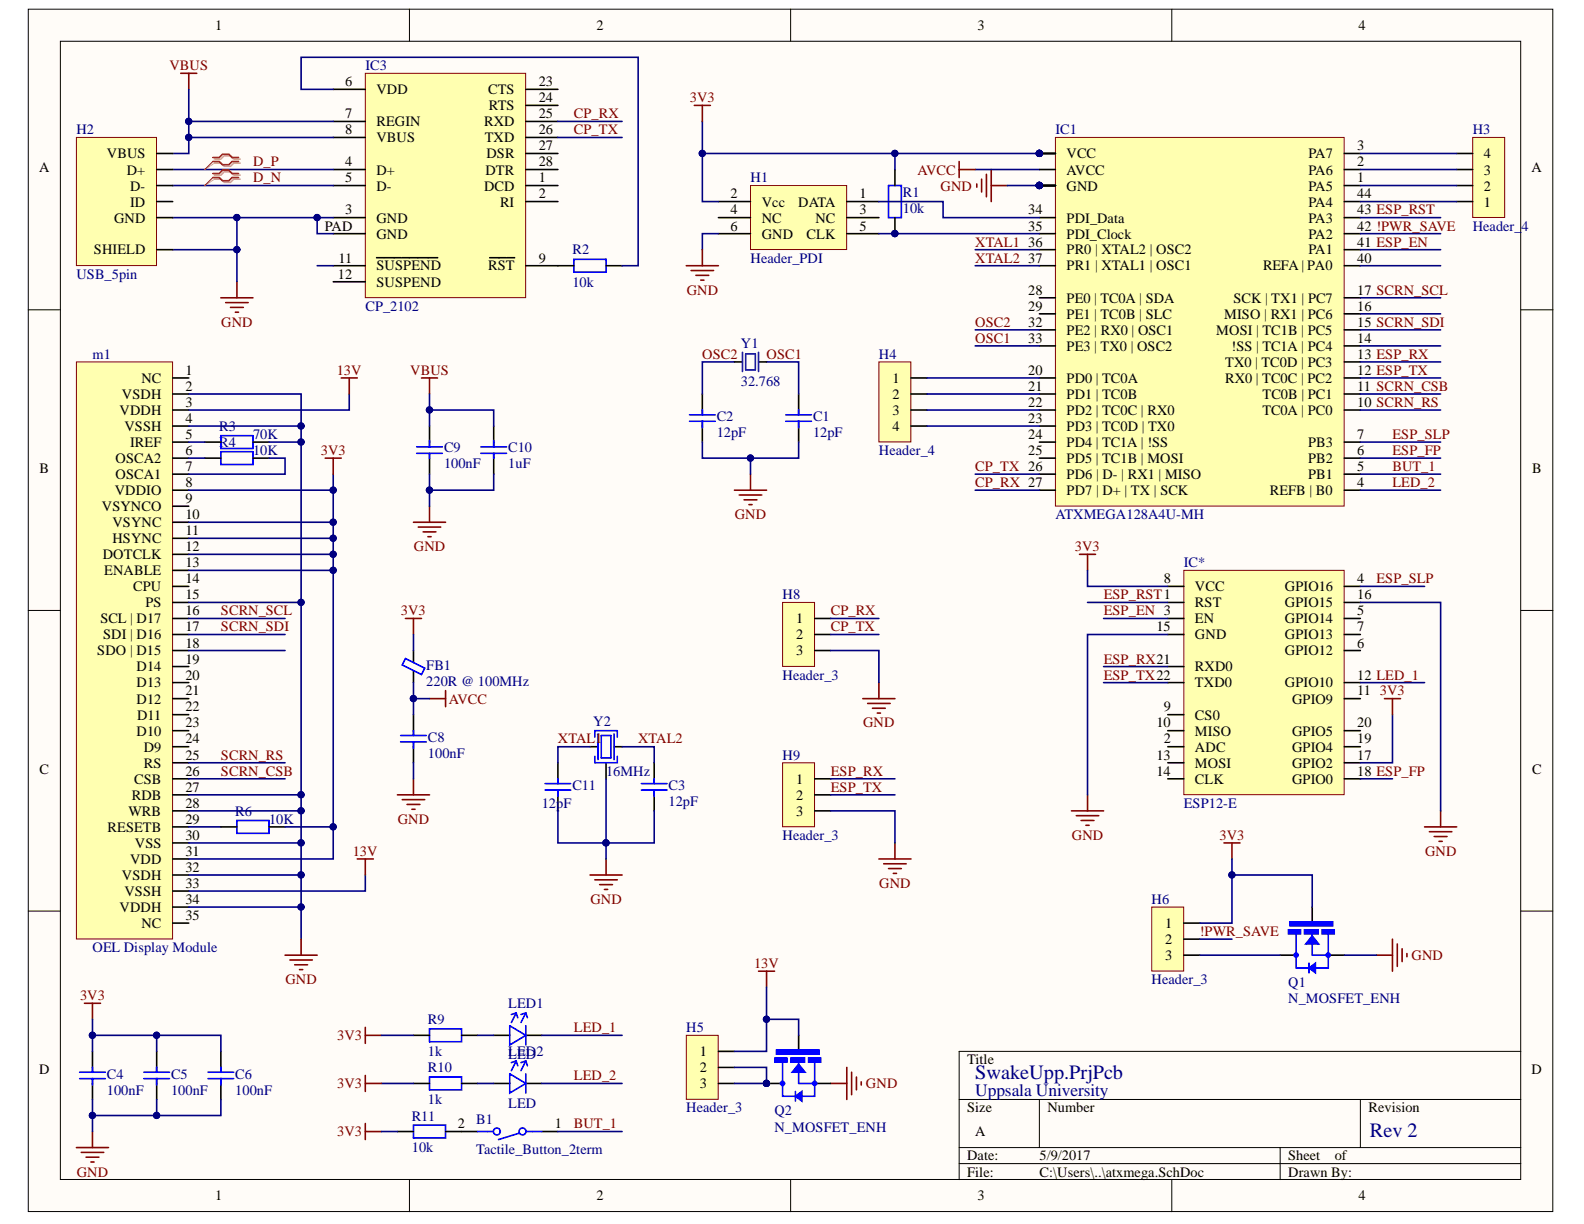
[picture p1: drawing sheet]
<svg xmlns="http://www.w3.org/2000/svg" width="279mm" height="216mm" viewBox="0 0 279 216" stroke-linecap="round" stroke-linejoin="round" font-family="sans-serif">
<defs><g id="words">
<g font-size="3.6" fill="#000080">
<text x="172" y="190.3">SwakeUpp.PrjPcb</text>
<text x="241.6" y="200.5">Rev 2</text>
</g>
<text font-size="3.1" fill="#000080" x="172" y="193.3">Uppsala University</text>
<g font-size="2.5">
<text x="38" y="5.3">1</text>
<text x="105.2" y="5.3">2</text>
<text x="172.4" y="5.3">3</text>
<text x="239.7" y="5.3">4</text>
<text x="60.9" y="15.2">6</text>
<text x="66.4" y="16.6">VDD</text>
<text x="86.1" y="16.6">CTS</text>
<text x="95" y="15.2">23</text>
<text x="60.9" y="20.9">7</text>
<text x="60.9" y="23.7">8</text>
<text x="66.4" y="22.3">REGIN</text>
<text x="85.4" y="22.3">RXD</text>
<text x="86.2" y="19.5">RTS</text>
<text x="95" y="18">24</text>
<text x="95" y="20.9">25</text>
<text x="95" y="23.7">26</text>
<text x="18.9" y="28">VBUS</text>
<text x="60.9" y="29.3">4</text>
<text x="66.4" y="25.1">VBUS</text>
<text x="85.5" y="25.1">TXD</text>
<text x="85.8" y="28">DSR</text>
<text x="95" y="26.5">27</text>
<text x="95" y="29.3">28</text>
<text x="188.1" y="28">VCC</text>
<text x="230.8" y="28">PA7</text>
<text x="239.4" y="29.3">2</text>
<text x="239.4" y="26.5">3</text>
<text x="261.8" y="28">4</text>
<text x="6.9" y="30.4">A</text>
<text x="22.4" y="30.8">D+</text>
<text x="23" y="33.6">D-</text>
<text x="60.9" y="32.2">5</text>
<text x="66.4" y="30.8">D+</text>
<text x="66.4" y="33.6">D-</text>
<text x="85.4" y="33.6">DCD</text>
<text x="85.6" y="30.8">DTR</text>
<text x="95" y="32.2">1</text>
<text x="95" y="35">2</text>
<text x="128.8" y="35">2</text>
<text x="151.6" y="35">1</text>
<text x="188.1" y="33.6">GND</text>
<text x="188.1" y="30.8">AVCC</text>
<text x="230.8" y="33.6">PA5</text>
<text x="230.8" y="30.8">PA6</text>
<text x="239.4" y="32.2">1</text>
<text x="239.4" y="35">44</text>
<text x="261.8" y="33.6">2</text>
<text x="261.8" y="30.8">3</text>
<text x="270.2" y="30.4">A</text>
<text x="20.1" y="39.3">GND</text>
<text x="23" y="36.4">ID</text>
<text x="57.3" y="40.7">PAD</text>
<text x="60.9" y="37.8">3</text>
<text x="66.4" y="39.3">GND</text>
<text x="88.2" y="36.4">RI</text>
<text x="128.8" y="37.8">4</text>
<text x="128.8" y="40.7">6</text>
<text x="134.4" y="36.4">Vcc</text>
<text x="134.4" y="39.3">NC</text>
<text x="140.8" y="36.4">DATA</text>
<text x="143.8" y="39.3">NC</text>
<text x="151.6" y="37.8">3</text>
<text x="151.6" y="40.7">5</text>
<text x="181.4" y="37.8">34</text>
<text x="181.4" y="40.7">35</text>
<text x="188.1" y="39.3">PDI_Data</text>
<text x="230.8" y="39.3">PA3</text>
<text x="230.8" y="36.4">PA4</text>
<text x="239.4" y="40.7">42 !PWR_SAVE</text>
<text x="239.4" y="37.8">43 ESP_RST</text>
<text x="261.8" y="36.4">1</text>
<text x="16.6" y="44.9">SHIELD</text>
<text x="59.7" y="46.3">11</text>
<text x="66.4" y="47.7">SUSPEND</text>
<text x="66.4" y="42.1">GND</text>
<text x="86.1" y="47.7">RST</text>
<text x="95" y="46.3">9</text>
<text x="134.4" y="42.1">GND</text>
<text x="142.3" y="42.1">CLK</text>
<text x="181.4" y="43.5">36</text>
<text x="181.4" y="46.3">37</text>
<text x="188.1" y="42.1">PDI_Clock</text>
<text x="188.1" y="44.9">PR0 | XTAL2 | OSC2</text>
<text x="188.1" y="47.7">PR1 | XTAL1 | OSC1</text>
<text x="222.8" y="47.7">REFA | PA0</text>
<text x="230.8" y="44.9">PA1</text>
<text x="230.8" y="42.1">PA2</text>
<text x="239.4" y="46.3">40</text>
<text x="239.4" y="43.5">41 ESP_EN</text>
<text x="59.6" y="49.1">12</text>
<text x="66.4" y="50.5">SUSPEND</text>
<text x="181.4" y="52">28</text>
<text x="188.1" y="53.4">PE0 | TC0A | SDA</text>
<text x="217.5" y="53.4">SCK | TX1 | PC7</text>
<text x="239.4" y="52">17 SCRN_SCL</text>
<text x="181.4" y="54.8">29</text>
<text x="181.4" y="57.6">32</text>
<text x="188.1" y="56.2">PE1 | TC0B | SLC</text>
<text x="188.1" y="59">PE2 | RX0 | OSC1</text>
<text x="214.5" y="59">MOSI | TC1B | PC5</text>
<text x="215.9" y="56.2">MISO | RX1 | PC6</text>
<text x="239.4" y="57.6">15 SCRN_SDI</text>
<text x="239.4" y="54.8">16</text>
<text x="181.4" y="60.5">33</text>
<text x="188.1" y="61.9">PE3 | TX0 | OSC2</text>
<text x="216.1" y="64.7">TX0 | TC0D | PC3</text>
<text x="217.3" y="61.9">!SS | TC1A | PC4</text>
<text x="239.4" y="63.3">13 ESP_RX</text>
<text x="239.4" y="60.5">14</text>
<text x="21.5" y="70.3">VSDH</text>
<text x="24.9" y="67.5">NC</text>
<text x="32.7" y="66.1">1</text>
<text x="32.7" y="69">2</text>
<text x="32.7" y="71.8">3</text>
<text x="157.4" y="67.5">1</text>
<text x="157.4" y="70.3">2</text>
<text x="181.4" y="66.1">20</text>
<text x="181.4" y="69">21</text>
<text x="181.4" y="71.8">22</text>
<text x="188.1" y="67.5">PD0 | TC0A</text>
<text x="188.1" y="70.3">PD1 | TC0B</text>
<text x="216.1" y="67.5">RX0 | TC0C | PC2</text>
<text x="222.7" y="70.3">TC0B | PC1</text>
<text x="239.4" y="71.8">10 SCRN_RS</text>
<text x="239.4" y="69">11 SCRN_CSB</text>
<text x="239.4" y="66.1">12 ESP_TX</text>
<text x="21.1" y="73.2">VDDH</text>
<text x="21.9" y="76">VSSH</text>
<text x="32.7" y="74.6">4</text>
<text x="32.7" y="77.4">5</text>
<text x="157.4" y="73.2">3</text>
<text x="157.4" y="76">4</text>
<text x="181.4" y="74.6">23</text>
<text x="181.4" y="77.4">24</text>
<text x="188.1" y="73.2">PD2 | TC0C | RX0</text>
<text x="188.1" y="76">PD3 | TC0D | TX0</text>
<text x="222.7" y="73.2">TC0A | PC0</text>
<text x="239.4" y="77.4">7</text>
<text x="7" y="83.4">B</text>
<text x="20.4" y="81.7">OSCA2</text>
<text x="23" y="78.8">IREF</text>
<text x="32.7" y="80.3">6</text>
<text x="32.7" y="83.1">7</text>
<text x="181.4" y="80.3">25</text>
<text x="188.1" y="78.8">PD4 | TC1A | !SS</text>
<text x="188.1" y="81.7">PD5 | TC1B | MOSI</text>
<text x="230.7" y="81.7">PB2</text>
<text x="230.7" y="78.8">PB3</text>
<text x="239.4" y="83.1">5</text>
<text x="239.4" y="80.3">6</text>
<text x="270.3" y="83.4">B</text>
<text x="20.2" y="87.3">VDDIO</text>
<text x="20.4" y="84.5">OSCA1</text>
<text x="32.7" y="85.9">8</text>
<text x="32.7" y="88.8">9</text>
<text x="188.1" y="84.5">PD6 | D- | RX1 | MISO</text>
<text x="188.1" y="87.3">PD7 | D+ | TX | SCK</text>
<text x="224" y="87.3">REFB | B0</text>
<text x="230.7" y="84.5">PB1</text>
<text x="239.4" y="85.9">4</text>
<text x="18" y="90.1">VSYNCO</text>
<text x="19.8" y="93">VSYNC</text>
<text x="19.8" y="95.8">HSYNC</text>
<text x="32.7" y="91.6">10</text>
<text x="32.7" y="94.4">11</text>
<text x="18.1" y="98.6">DOTCLK</text>
<text x="18.4" y="101.5">ENABLE</text>
<text x="32.7" y="97.2">12</text>
<text x="32.7" y="100.1">13</text>
<text x="23.5" y="104.3">CPU</text>
<text x="25.7" y="107.1">PS</text>
<text x="32.7" y="102.9">14</text>
<text x="32.7" y="105.7">15</text>
<text x="205.3" y="102.9">8</text>
<text x="210.8" y="107.1">RST</text>
<text x="210.8" y="104.3">VCC</text>
<text x="226.6" y="104.3">GPIO16</text>
<text x="226.6" y="107.1">GPIO15</text>
<text x="239.4" y="102.9">4</text>
<text x="239.4" y="105.7">16</text>
<text x="17.7" y="109.9">SCL | D17</text>
<text x="18.2" y="112.8">SDI | D16</text>
<text x="32.7" y="108.6">16</text>
<text x="32.7" y="111.4">17</text>
<text x="140.5" y="109.9">1</text>
<text x="140.5" y="112.8">2</text>
<text x="204" y="111.4">15</text>
<text x="210.8" y="109.9">EN</text>
<text x="210.8" y="112.8">GND</text>
<text x="226.6" y="109.9">GPIO14</text>
<text x="226.6" y="112.8">GPIO13</text>
<text x="239.4" y="108.6">5</text>
<text x="239.4" y="111.4">7</text>
<text x="17.2" y="115.6">SDO | D15</text>
<text x="24.1" y="118.4">D14</text>
<text x="32.7" y="114.2">18</text>
<text x="32.7" y="117">19</text>
<text x="32.7" y="119.9">20</text>
<text x="140.5" y="115.6">3</text>
<text x="210.8" y="118.4">RXD0</text>
<text x="226.6" y="115.6">GPIO12</text>
<text x="239.4" y="114.2">6</text>
<text x="239.4" y="119.9">12 LED_1</text>
<text x="24.1" y="121.3">D13</text>
<text x="24.1" y="124.1">D12</text>
<text x="32.7" y="122.7">21</text>
<text x="32.7" y="125.5">22</text>
<text x="205.3" y="125.5">9</text>
<text x="210.8" y="121.3">TXD0</text>
<text x="226.6" y="121.3">GPIO10</text>
<text x="227.9" y="124.1">GPIO9</text>
<text x="239.4" y="122.7">11</text>
<text x="24.1" y="129.8">D10</text>
<text x="24.2" y="126.9">D11</text>
<text x="32.7" y="128.3">23</text>
<text x="32.7" y="131.1">24</text>
<text x="204" y="128.3">10</text>
<text x="205.3" y="131.1">2</text>
<text x="210.8" y="126.9">CS0</text>
<text x="210.8" y="129.8">MISO</text>
<text x="227.9" y="129.8">GPIO5</text>
<text x="239.4" y="131.1">19</text>
<text x="239.4" y="128.3">20</text>
<text x="7" y="136.5">C</text>
<text x="25.4" y="132.6">D9</text>
<text x="25.4" y="135.4">RS</text>
<text x="32.7" y="134">25</text>
<text x="32.7" y="136.8">26</text>
<text x="204" y="134">13</text>
<text x="204" y="136.8">14</text>
<text x="210.8" y="132.6">ADC</text>
<text x="210.8" y="135.4">MOSI</text>
<text x="227.9" y="135.4">GPIO2</text>
<text x="227.9" y="132.6">GPIO4</text>
<text x="239.4" y="134">17</text>
<text x="239.4" y="136.8">18 ESP_FP</text>
<text x="270.3" y="136.5">C</text>
<text x="22.7" y="143.9">WRB</text>
<text x="23.2" y="141.1">RDB</text>
<text x="23.7" y="138.2">CSB</text>
<text x="32.7" y="139.6">27</text>
<text x="32.7" y="142.5">28</text>
<text x="140.5" y="138.2">1</text>
<text x="140.5" y="141.1">2</text>
<text x="140.5" y="143.9">3</text>
<text x="210.8" y="138.2">CLK</text>
<text x="227.9" y="138.2">GPIO0</text>
<text x="19" y="146.7">RESETB</text>
<text x="23.8" y="149.6">VSS</text>
<text x="32.7" y="145.3">29</text>
<text x="32.7" y="148.1">30</text>
<text x="21.5" y="155.2">VSDH</text>
<text x="23" y="152.4">VDD</text>
<text x="32.7" y="150.9">31</text>
<text x="32.7" y="153.8">32</text>
<text x="21.1" y="160.9">VDDH</text>
<text x="21.9" y="158">VSSH</text>
<text x="32.7" y="156.6">33</text>
<text x="32.7" y="159.4">34</text>
<text x="24.9" y="163.7">NC</text>
<text x="32.7" y="162.3">35</text>
<text x="205.5" y="163.7">1</text>
<text x="205.5" y="166.5">2</text>
<text x="205.5" y="169.4">3</text>
<text x="6.9" y="189.5">D</text>
<text x="123.5" y="186.3">1</text>
<text x="123.5" y="189.2">2</text>
<text x="123.5" y="192">3</text>
<text x="170.6" y="187.7">Title</text>
<text x="270.2" y="189.5">D</text>
<text x="170.6" y="196.2">Size</text>
<text x="184.7" y="196.2">Number</text>
<text x="241.4" y="196.2">Revision</text>
<text x="80.7" y="199">2</text>
<text x="97.8" y="199">1</text>
<text x="172" y="200.4">A</text>
<text x="170.6" y="204.7">Date:</text>
<text x="170.6" y="207.5">File:</text>
<text x="183.4" y="204.7">5/9/2017</text>
<text x="183.4" y="207.5">C:\Users\..\atxmega.SchDoc</text>
<text x="227.2" y="204.7">Sheet</text>
<text x="227.2" y="207.5">Drawn By:</text>
<text x="235.4" y="204.7">of</text>
<text x="38" y="211.7">1</text>
<text x="105.2" y="211.7">2</text>
<text x="172.4" y="211.7">3</text>
<text x="239.7" y="211.7">4</text>
</g>
<g font-size="2.5" fill="#800000">
<text x="29.9" y="12.4">VBUS</text>
<text x="101.2" y="20.9">CP_RX</text>
<text x="101.2" y="23.7">CP_TX</text>
<text x="121.7" y="18">3V3</text>
<text x="44.6" y="29.3">D_P</text>
<text x="44.6" y="32.2">D_N</text>
<text x="161.8" y="30.8">AVCC</text>
<text x="165.9" y="33.6">GND</text>
<text x="172" y="43.5">XTAL1</text>
<text x="172" y="46.3">XTAL2</text>
<text x="121.1" y="52">GND</text>
<text x="39" y="57.6">GND</text>
<text x="172" y="57.6">OSC2</text>
<text x="123.9" y="63.3">OSC2</text>
<text x="135.2" y="63.3">OSC1</text>
<text x="172" y="60.5">OSC1</text>
<text x="59.4" y="66.1">13V</text>
<text x="72.4" y="66.1">VBUS</text>
<text x="245.6" y="77.4">ESP_SLP</text>
<text x="56.6" y="80.3">3V3</text>
<text x="172" y="83.1">CP_TX 26</text>
<text x="245.6" y="80.3">ESP_FP</text>
<text x="245.6" y="83.1">BUT_1</text>
<text x="172" y="85.9">CP_RX 27</text>
<text x="245.6" y="85.9">LED_2</text>
<text x="129.6" y="91.6">GND</text>
<text x="73" y="97.2">GND</text>
<text x="189.6" y="97.2">3V3</text>
<text x="194.7" y="105.7">ESP_RST1</text>
<text x="242.8" y="102.9">ESP_SLP</text>
<text x="39" y="111.4">SCRN_SDI</text>
<text x="39" y="108.6">SCRN_SCL</text>
<text x="70.7" y="108.6">3V3</text>
<text x="146.5" y="108.6">CP_RX</text>
<text x="146.5" y="111.4">CP_TX</text>
<text x="194.7" y="108.6">ESP_EN 3</text>
<text x="194.7" y="117">ESP_RX21</text>
<text x="194.7" y="119.9">ESP_TX22</text>
<text x="79.2" y="124.1">AVCC</text>
<text x="243.4" y="122.7">3V3</text>
<text x="98.4" y="131.1">XTAL1</text>
<text x="112.6" y="131.1">XTAL2</text>
<text x="152.2" y="128.3">GND</text>
<text x="39" y="136.8">SCRN_CSB</text>
<text x="39" y="134">SCRN_RS</text>
<text x="146.5" y="136.8">ESP_RX</text>
<text x="146.5" y="139.6">ESP_TX</text>
<text x="70.2" y="145.3">GND</text>
<text x="189.1" y="148.1">GND</text>
<text x="215.1" y="148.1">3V3</text>
<text x="62.2" y="150.9">13V</text>
<text x="251.4" y="150.9">GND</text>
<text x="104.1" y="159.4">GND</text>
<text x="155.1" y="156.6">GND</text>
<text x="211.6" y="165.1">!PWR_SAVE</text>
<text x="50.3" y="173.6">GND</text>
<text x="133" y="170.7">13V</text>
<text x="249" y="169.4">GND</text>
<text x="14.1" y="176.4">3V3</text>
<text x="59.5" y="183.5">3V3</text>
<text x="101.2" y="182.1">LED_1</text>
<text x="59.5" y="192">3V3</text>
<text x="101.2" y="190.6">LED_2</text>
<text x="152.8" y="192">GND</text>
<text x="59.5" y="200.4">3V3</text>
<text x="101.2" y="199">BUT_1</text>
<text x="13.5" y="207.5">GND</text>
</g>
<g font-size="2.5" fill="#000080">
<text x="64.5" y="12.4">IC3</text>
<text x="13.5" y="23.7">H2</text>
<text x="186.2" y="23.7">IC1</text>
<text x="259.8" y="23.7">H3</text>
<text x="132.4" y="32.2">H1</text>
<text x="159.3" y="34.7">R1</text>
<text x="159.3" y="37.5">10k</text>
<text x="259.8" y="40.7">Header_4</text>
<text x="101" y="44.9">R2</text>
<text x="132.4" y="46.3">Header_PDI</text>
<text x="13.5" y="49.1">USB_5pin</text>
<text x="101" y="50.5">10k</text>
<text x="64.5" y="54.8">CP_2102</text>
<text x="16.3" y="63.3">m1</text>
<text x="130.7" y="61.3">Y1</text>
<text x="155" y="63.3">H4</text>
<text x="130.7" y="68.1">32.768</text>
<text x="38.7" y="76">R3</text>
<text x="44.6" y="77.4">70K</text>
<text x="126.4" y="74.3">C2</text>
<text x="126.4" y="77.1">12pF</text>
<text x="143.4" y="74.3">C1</text>
<text x="143.4" y="77.1">12pF</text>
<text x="38.7" y="78.8">R4</text>
<text x="44.6" y="80.3">10K</text>
<text x="78.3" y="79.7">C9</text>
<text x="78.3" y="82.5">100nF</text>
<text x="89.6" y="79.7">C10</text>
<text x="89.6" y="82.5">1uF</text>
<text x="155" y="80.3">Header_4</text>
<text x="186.2" y="91.6">ATXMEGA128A4U-MH</text>
<text x="208.8" y="100.1">IC*</text>
<text x="138" y="105.7">H8</text>
<text x="75.2" y="118.1">FB1</text>
<text x="138" y="119.9">Header_3</text>
<text x="75.2" y="121">220R @ 100MHz</text>
<text x="75.5" y="130.9">C8</text>
<text x="104.7" y="128.1">Y2</text>
<text x="75.5" y="133.7">100nF</text>
<text x="106.9" y="136.8">16MHz</text>
<text x="138" y="134">H9</text>
<text x="41.5" y="143.9">R6</text>
<text x="95.6" y="142.5">12pF</text>
<text x="101" y="139.4">C11</text>
<text x="117.9" y="139.4">C3</text>
<text x="117.9" y="142.2">12pF</text>
<text x="208.8" y="142.5">ESP12-E</text>
<text x="47.5" y="145.3">10K</text>
<text x="138" y="148.1">Header_3</text>
<text x="203.1" y="159.4">H6</text>
<text x="16.3" y="167.9">OEL Display Module</text>
<text x="203.1" y="173.6">Header_3</text>
<text x="89.6" y="177.8">LED1</text>
<text x="227.2" y="174.2">Q1</text>
<text x="227.2" y="177">N_MOSFET_ENH</text>
<text x="75.5" y="180.7">R9</text>
<text x="121.1" y="182.1">H5</text>
<text x="18.9" y="190.3">C4</text>
<text x="30.2" y="190.3">C5</text>
<text x="41.5" y="190.3">C6</text>
<text x="75.5" y="189.2">R10</text>
<text x="75.5" y="186.3">1k</text>
<text x="89.6" y="186.3">LED2</text>
<text x="18.9" y="193.1">100nF</text>
<text x="30.2" y="193.1">100nF</text>
<text x="41.5" y="193.1">100nF</text>
<text x="72.7" y="197.6">R11</text>
<text x="75.5" y="194.8">1k</text>
<text x="89.6" y="195.4">LED</text>
<text x="121.1" y="196.2">Header_3</text>
<text x="136.6" y="196.8">Q2</text>
<text x="72.7" y="203.3">10k</text>
<text x="84" y="198.2">B1</text>
<text x="84" y="203.6">Tactile_Button_2term</text>
<text x="136.6" y="199.6">N_MOSFET_ENH</text>
</g>
</g></defs>
<g fill="#fffcf8" stroke="#000" stroke-width=".18">
<path d="M5 1.6h268.9v212.1h-268.9z"/>
<path d="M10.6 7.3h257.6v200.7h-257.6z"/>
</g>
<g fill="none" stroke="#000" stroke-width=".18">
<path d="M72.2 1.6v5.7M139.5 1.6v5.7M206.7 1.6v5.7M5 54.6h5.6M268.3 54.6h5.6M5 107.7h5.6M268.3 107.7h5.6M5 160.7h5.6M268.3 160.7h5.6M169.2 193.9h99.1M183.3 193.9v8.5M240 193.9v8.5"/>
<path d="M268.3 185.5h-99.1v22.6M72.2 208.1v5.6M139.5 208.1v5.6M169.2 202.4h99.1M169.2 205.2h99.1M206.7 208.1v5.6M225.8 202.4v5.7"/>
</g>
<g fill="none" stroke="#800000" stroke-width=".28">
<path d="M169.2 28.5v2.8M169.2 29.9h2.8M172.3 32.4v.6M173.1 31.6v2.3M174 30.7v4M174.8 29.9v5.7M174.8 32.7h2.9M14.9 177h2.8M16.3 177v2.8M16.3 199.6v2.8M13.5 202.4h5.6M14.3 203.3h4"/>
<path d="M15.2 204.1h2.2M16 205h.6"/>
</g>
<path d="M123.9 21.4v5.7h59.4M172 29.9h11.3M177.7 32.7h5.6M16.3 179.8v5.7M16.3 182.6h22.7v2.9M16.3 193.9v5.7M27.6 193.9v2.9h-11.3M27.6 182.6v2.9M39 193.9v2.9h-11.4" fill="none" stroke="#000080" stroke-width=".28"/>
<g fill="#000080" stroke="#000080" stroke-width=".18">
<circle cx="183.3" cy="27.1" r=".55"/>
<circle cx="157.8" cy="27.1" r=".55"/>
<circle cx="123.9" cy="27.1" r=".55"/>
<circle cx="183.3" cy="32.7" r=".55"/>
<circle cx="16.3" cy="182.6" r=".55"/>
<circle cx="27.6" cy="182.6" r=".55"/>
<circle cx="16.3" cy="196.7" r=".55"/>
<circle cx="27.6" cy="196.7" r=".55"/>
</g>
<path d="M16.3 185.5v2.8M16.3 191.1v2.8M27.6 185.5v2.8M27.6 191.1v2.8M39 185.5v2.8M39 191.1v2.8" fill="none" stroke="#000" stroke-width=".28"/>
<path d="M14 190.3h2.3v1.1M14 189.1h2.3v-.8v.8h2.3M18.6 190.3h-2.3v.8M25.4 190.3h2.2v1.1M25.4 189.1h2.2v-.8v.8h2.3M29.9 190.3h-2.3v.8M36.7 190.3h2.3v1.1M36.7 189.1h2.3v-.8v.8h2.2M41.2 190.3h-2.2v.8" fill="none" stroke="#00f" stroke-width=".28"/>
<path d="M186.2 24.2h50.9v65.1h-50.9z" fill="#ffffb0" stroke="#800000" stroke-width=".18"/>
<g fill="none" stroke="#000" stroke-width=".28">
<path d="M157.9 29.9v2.8M157.9 38.4v2.8M183.3 32.7h2.9M183.3 29.9h2.9M183.3 27.1h2.9M183.3 38.4h2.9M237.1 32.7h2.9M237.1 29.9h2.9M237.1 27.1h2.9M237.1 38.4h2.9M237.1 35.6h2.9M183.3 58.2h2.9"/>
<path d="M183.3 55.4h2.9M183.3 52.5h2.9M183.3 41.2h2.9M183.3 44h2.9M183.3 46.9h2.9M237.1 58.2h2.9M237.1 55.4h2.9M237.1 52.5h2.9M237.1 41.2h2.9M237.1 44h2.9M237.1 46.9h2.9M183.3 78h2.9"/>
<path d="M183.3 72.3h2.9M183.3 69.5h2.9M183.3 66.7h2.9M183.3 61h2.9M183.3 75.2h2.9M237.1 78h2.9M237.1 72.3h2.9M237.1 69.5h2.9M237.1 66.7h2.9M237.1 63.8h2.9M237.1 61h2.9M183.3 86.5h2.9"/>
<path d="M183.3 83.6h2.9M183.3 80.8h2.9M237.1 86.5h2.9M237.1 83.6h2.9M237.1 80.8h2.9"/>
</g>
<g fill="#000080" stroke="#000080" stroke-width=".18">
<circle cx="183.3" cy="32.7" r=".55"/>
<circle cx="183.3" cy="27.1" r=".55"/>
<circle cx="157.8" cy="41.2" r=".55"/>
</g>
<path d="M156.7 32.7h2.3v5.7h-2.3z" fill="none" stroke="#00f" stroke-width=".28"/>
<path d="M122.5 18.6h2.8M123.9 18.6v2.8" fill="none" stroke="#800000" stroke-width=".28"/>
<path d="M132.4 32.7h16.9v11.3h-16.9z" fill="#ffffb0" stroke="#800000" stroke-width=".18"/>
<path d="M126.7 35.6h5.7M126.7 38.4h5.7M149.4 35.6h5.6M149.4 38.4h5.6M126.7 41.2h5.7M149.4 41.2h5.6" fill="none" stroke="#000" stroke-width=".28"/>
<path d="M123.9 27.1v8.5h2.8M155 35.6h11.4v2.8h16.9M157.9 27.1v2.8M126.7 41.2h-2.8v2.8M155 41.2h28.3M172 44h11.3" fill="none" stroke="#000080" stroke-width=".28"/>
<g fill="#000080" stroke="#000080" stroke-width=".18">
<circle cx="157.8" cy="27.1" r=".55"/>
<circle cx="157.8" cy="41.2" r=".55"/>
<circle cx="123.9" cy="27.1" r=".55"/>
</g>
<path d="M121.1 46.9h5.6M121.9 47.7h4M122.8 48.6h2.2M123.6 49.4h.6M123.9 44v2.9M104.1 154.3h5.6M104.9 155.2h4M105.8 156h2.2M106.6 156.9h.6M106.9 151.5v2.8" fill="none" stroke="#800000" stroke-width=".28"/>
<path d="M64.4 12.9h28.3v39.6h-28.3z" fill="#ffffb0" stroke="#800000" stroke-width=".18"/>
<g fill="none" stroke="#000" stroke-width=".28">
<path d="M58.8 15.8h5.6M92.7 15.8h5.7M92.7 18.6h5.7M58.8 32.7h5.6M58.8 38.4h5.6M58.8 29.9h5.6M58.8 21.4h5.6M58.8 24.2h5.6M92.7 32.7h5.7M92.7 35.6h5.7M92.7 29.9h5.7M92.7 21.4h5.7"/>
<path d="M92.7 24.2h5.7M92.7 27.1h5.7M58.8 46.9h5.6M58.8 49.7h5.6M58.8 41.2h5.6M66.4 45.5h1.2M67.7 45.5h3M70.9 45.5h1.3M72.3 45.5h4.9M86.4 45.5h2.8M89.4 45.5h1.4M92.7 46.9h8.5"/>
<path d="M106.9 46.9h2.8"/>
</g>
<path d="M33.3 15.8v5.6h25.5M30.5 38.4h11.3v5.6h-11.3M30.5 32.7h28.3M30.5 29.9h28.3M33.3 21.4v2.8M41.8 38.4h17M55.9 38.4v2.8h2.9M58.8 24.2h-25.5v2.9h-2.8M98.4 21.4h11.3M98.4 24.2h11.3M172 58.2h11.3M172 61h11.3" fill="none" stroke="#000080" stroke-width=".28"/>
<g fill="#000080" stroke="#000080" stroke-width=".18">
<circle cx="55.9" cy="38.4" r=".55"/>
<circle cx="41.8" cy="38.4" r=".55"/>
<circle cx="41.8" cy="44" r=".55"/>
<circle cx="33.3" cy="24.2" r=".55"/>
<circle cx="33.3" cy="21.4" r=".55"/>
</g>
<path d="M31.9 12.9h2.8M33.3 12.9v2.9M39 52.5h5.6M39.8 53.4h4M40.7 54.2h2.2M41.5 55.1h.6M41.8 49.7v2.8" fill="none" stroke="#800000" stroke-width=".28"/>
<path d="M101.2 45.7h5.7v2.3h-5.7z" fill="none" stroke="#00f" stroke-width=".28"/>
<path d="M13.5 63.8h16.9v101.8h-16.9z" fill="#ffffb0" stroke="#800000" stroke-width=".18"/>
<g fill="none" stroke="#000" stroke-width=".28">
<path d="M30.5 66.7h2.8M30.5 69.5h2.8M30.5 72.3h2.8M30.5 75.2h2.8M30.5 78h2.8M36.1 78h2.9M44.6 78h2.9M30.5 80.8h2.8M30.5 83.6h2.8M30.5 86.5h2.8M30.5 89.3h2.8M30.5 92.1h2.8"/>
<path d="M30.5 94.9h2.8M30.5 97.8h2.8M36.1 80.8h2.9M44.6 80.8h2.9M30.5 100.6h2.8M30.5 103.4h2.8M30.5 106.3h2.8M30.5 109.1h2.8M30.5 111.9h2.8M30.5 114.7h2.8M30.5 117.6h2.8M30.5 120.4h2.8"/>
<path d="M30.5 123.2h2.8M30.5 126.1h2.8M30.5 128.9h2.8M30.5 131.7h2.8M30.5 134.5h2.8M30.5 137.4h2.8M30.5 140.2h2.8M30.5 143h2.8M30.5 145.9h2.8M30.5 148.7h2.8M30.5 151.5h2.8M30.5 154.3h2.8"/>
<path d="M30.5 157.2h2.8M30.5 160h2.8M39 145.9h2.8M47.5 145.9h2.8M30.5 162.8h2.8"/>
</g>
<g fill="none" stroke="#000080" stroke-width=".28">
<path d="M240 58.2h14.1M240 55.4h14.1M240 52.5h14.1M33.3 69.5h19.8v84.8M33.3 75.2h19.8M33.3 78h2.8M47.5 78h5.6M61.6 69.5v2.8h-28.3M240 72.3h14.1M240 69.5h14.1M240 66.7h14.1M240 63.8h14.1"/>
<path d="M240 61h14.1M33.3 80.8h2.8M47.5 80.8h2.8v2.8h-17M58.8 83.6v2.9h-25.5M58.8 86.5v59.4h-8.5M33.3 106.3h19.8M33.3 109.1h17M33.3 111.9h17M33.3 114.7h17M33.3 134.5h17M33.3 137.4h17M33.3 160h19.8v5.7"/>
<path d="M33.3 154.3h19.8v5.7M33.3 140.2h19.8M33.3 143h19.8M33.3 145.9h5.7M33.3 148.7h19.8M58.8 145.9v5.6h-25.5M64.4 154.3v2.9h-31.1"/>
</g>
<g fill="#000080" stroke="#000080" stroke-width=".18">
<circle cx="53.1" cy="160" r=".55"/>
<circle cx="53.1" cy="154.3" r=".55"/>
<circle cx="53.1" cy="75.1" r=".55"/>
<circle cx="53.1" cy="78" r=".55"/>
<circle cx="53.1" cy="106.2" r=".55"/>
<circle cx="53.1" cy="140.2" r=".55"/>
<circle cx="53.1" cy="143" r=".55"/>
<circle cx="53.1" cy="148.7" r=".55"/>
<circle cx="58.8" cy="86.5" r=".55"/>
<circle cx="58.8" cy="92.1" r=".55"/>
<circle cx="58.8" cy="94.9" r=".55"/>
<circle cx="58.8" cy="97.8" r=".55"/>
<circle cx="58.8" cy="100.6" r=".55"/>
<circle cx="58.8" cy="145.8" r=".55"/>
</g>
<path d="M39 79.7h5.6v2.2h-5.6zM39 76.8h5.6v2.3h-5.6zM41.8 144.7h5.7v2.3h-5.7z" fill="none" stroke="#00f" stroke-width=".28"/>
<path d="M60.2 66.7h2.8M61.6 66.7v2.8M57.4 80.8h2.8M58.8 80.8v2.8M63 151.5h2.9M64.4 151.5v2.8M50.3 168.5h5.6M51.1 169.3h4M52 170.2h2.2M52.8 171h.6M53.1 165.7v2.8" fill="none" stroke="#800000" stroke-width=".28"/>
<path d="M208.8 100.6h28.3v39.6h-28.3z" fill="#ffffb0" stroke="#800000" stroke-width=".18"/>
<g fill="none" stroke="#000" stroke-width=".28">
<path d="M123.9 69.5v2.8M123.9 75.2v2.8M129.5 63.8h1.5M133.8 63.8h1.4M140.9 69.5v2.8M140.9 75.2v2.8M206 106.3h2.8M206 109.1h2.8M206 103.4h2.8M206 111.9h2.8M206 117.6h2.8M237.1 106.3h2.9"/>
<path d="M237.1 109.1h2.9M237.1 103.4h2.9M237.1 114.7h2.9M237.1 111.9h2.9M98.4 134.5v2.9M104.1 131.7h1.4M106.9 134.5v2.9M108.3 131.7h1.4M115.4 134.5v2.9M206 131.7h2.8M206 126.1h2.8M206 128.9h2.8"/>
<path d="M206 120.4h2.8M206 134.5h2.8M206 137.4h2.8M237.1 131.7h2.9M237.1 128.9h2.9M237.1 123.2h2.9M237.1 120.4h2.9M237.1 134.5h2.9M237.1 137.4h2.9M98.4 140.2v2.8M115.4 140.2v2.8M70.1 199.6h2.8"/>
<path d="M72.9 191.1h2.9M72.9 182.6h2.9M78.6 199.6h5.7M81.4 191.1h2.9M81.4 182.6h2.9M87.1 191.1h2.8M87.1 182.6h2.8M92.7 191.1h2.9M92.7 182.6h2.9M95.6 199.6h2.8"/>
</g>
<g fill="none" stroke="#800000" stroke-width=".28">
<path d="M129.5 86.5h5.7M130.4 87.3h4M131.2 88.2h2.3M132.1 89h.6M132.4 83.6v2.9M190.4 97.8h2.8M191.8 97.8v2.8M244.2 123.2h2.8M245.6 123.2v2.9M189 143h5.7M189.8 143.9h4M190.7 144.7h2.3"/>
<path d="M191.5 145.6h.6M191.8 140.2v2.8M251.3 145.9h5.6M252.1 146.7h4M253 147.6h2.2M253.8 148.4h.6M254.1 143v2.9M64.4 181.2v2.8M64.4 189.7v2.8M64.4 198.2v2.8M64.4 191.1h2.9M64.4 182.6h2.9"/>
<path d="M64.4 199.6h2.9"/>
</g>
<g fill="none" stroke="#000080" stroke-width=".28">
<path d="M240 38.4h14.1M172 46.9h11.3M240 46.9h14.1M240 44h14.1M240 41.2h14.1M123.9 78v2.8h8.5v2.8M129.5 63.8h-5.6v5.7M135.2 63.8h5.7v5.7M140.9 78v2.8h-8.5M172 86.5h11.3M172 83.6h11.3M240 86.5h14.1"/>
<path d="M240 83.6h14.1M191.8 100.6v2.8h14.2M191.8 106.3h14.2M194.7 109.1h11.3M194.7 117.6h11.3M206 111.9h-14.2v28.3M240 103.4h11.3M104.1 131.7h-5.7v2.8M106.9 137.4v11.3h8.5v-5.7M109.7 131.7h5.7v2.8M194.7 120.4h11.3M240 137.4h5.6"/>
<path d="M240 120.4h11.3M245.6 126.1v8.4h-5.6M98.4 143v5.7h8.5v2.8M67.3 191.1h5.6M67.3 182.6h5.6M67.3 199.6h2.8M84.3 191.1h2.8M84.3 182.6h2.8M95.6 191.1h14.1M95.6 182.6h14.1M98.4 199.6h11.3"/>
</g>
<g fill="none" stroke="#00f" stroke-width=".28">
<path d="M121.6 74.3h2.3v1.1M121.6 73.2h2.3v-.9v.9h2.3M126.2 74.3h-2.3v.9M138.6 74.3h2.3v1.1M138.6 73.2h2.3v-.9v.9h2.2M143.1 74.3h-2.2v.9M96.1 139.4h2.3v1.1M96.1 138.2h2.3v-.8v.8h2.3M100.7 139.4h-2.3v.8M104.9 130v-1.1h4v1.1M104.9 133.4v1.1h4v-1.1M105.5 129.5v4.5"/>
<path d="M106.1 129.7h1.7v4h-1.7zM108.3 129.5v4.5M113.1 139.4h2.3v1.1M113.1 138.2h2.3v-.8v.8h2.3M117.7 139.4h-2.3v.8M91 178.7l-.8 1.7M91 178.7l-.8 .2M91 178.7l.3 .8M92.7 178.7l-.8 1.7M92.7 178.7l-.8 .2M92.7 178.7l.3 .8M72.9 198.5h5.7v2.2h-5.7z"/>
<path d="M75.8 190h5.6v2.2h-5.6zM75.8 181.5h5.6v2.3h-5.6zM84.3 199.6h2.6M89.9 189.4l2.8 1.7-2.8 1.7zM89.9 180.9l2.8 1.7-2.8 1.7zM91 187.1l-.8 1.7M91 187.1l-.8 .3M91 187.1l.3 .9M91.6 199.9l-3.7 1.1M92.7 180.9v3.4M92.7 189.4v3.4M92.7 187.1l-.8 1.7"/>
<path d="M92.7 187.1l-.8 .3M92.7 187.1l.3 .9M92.9 199.6h2.7"/>
<circle cx="87.6" cy="199.6" r=".61"/>
<circle cx="92.2" cy="199.6" r=".61"/>
</g>
<g fill="#000080" stroke="#000080" stroke-width=".18">
<circle cx="106.9" cy="148.7" r=".55"/>
<circle cx="132.4" cy="80.8" r=".55"/>
</g>
<path d="M131 62.1v3.4M131.5 62.4h1.7v2.9h-1.7zM133.8 62.1v3.4" fill="none" stroke="#0000bf" stroke-width=".28"/>
<path d="M37.8 30.9h1.2l.5-.6h1.2l.5 .6h1.2M37.8 31.6h1.2l.5 .6h1.2l.5-.6h1.2M37.8 28.1h1.2l.5-.6h1.2l.5 .6h1.2M37.8 28.8h1.2l.5 .5h1.2l.5-.5h1.2" fill="none" stroke="#d0a19e" stroke-width=".28"/>
<path d="M37.8 31.6l-1.7 1.1M37.8 28.8l-1.7 1.1" fill="none" stroke="#d0a19e" stroke-width=".18"/>
<path d="M37.5 30.6h1.2l.5-.6h1.2l.5 .6h1.2M37.5 31.3h1.2l.5 .6h1.2l.5-.6h1.2M37.5 27.8h1.2l.5-.6h1.2l.5 .6h1.2M37.5 28.5h1.2l.5 .6h1.2l.5-.6h1.2" fill="none" stroke="#f00" stroke-width=".28"/>
<path d="M37.5 31.3l-1.4 1.4M37.5 28.5l-1.4 1.4" fill="none" stroke="#f00" stroke-width=".18"/>
<path d="M13.5 24.2h14.1v22.6h-14.1z" fill="#ffffb0" stroke="#800000" stroke-width=".18"/>
<path d="M27.6 27.1h2.9M27.6 29.9h2.9M27.6 32.7h2.9M27.6 35.6h2.9M27.6 38.4h2.9M27.6 44h2.9" fill="none" stroke="#000" stroke-width=".28"/>
<path d="M259.8 24.2h5.6v14.2h-5.6z" fill="#ffffb0" stroke="#800000" stroke-width=".18"/>
<path d="M256.9 35.6h2.9M256.9 32.7h2.9M256.9 29.9h2.9M256.9 27.1h2.9" fill="none" stroke="#000" stroke-width=".28"/>
<path d="M155 63.8h5.7v14.2h-5.7z" fill="#ffffb0" stroke="#800000" stroke-width=".18"/>
<path d="M160.7 66.7h2.8M160.7 69.5h2.8M160.7 72.3h2.8M160.7 75.2h2.8" fill="none" stroke="#000" stroke-width=".28"/>
<path d="M58.8 15.8h-5.7v-5.7h59.5v36.8h-2.9M240 35.6h16.9M240 32.7h16.9M240 29.9h16.9M240 27.1h16.9M41.8 44v5.7M55.9 46.9h2.9M163.5 69.5h19.8M163.5 66.7h19.8M240 78h14.1M240 80.8h14.1" fill="none" stroke="#000080" stroke-width=".28"/>
<circle cx="41.8" cy="44" r=".55" fill="#000080" stroke="#000080" stroke-width=".18"/>
<path d="M138 106.3h5.7v11.2h-5.7z" fill="#ffffb0" stroke="#800000" stroke-width=".18"/>
<path d="M143.7 109.1h2.8M143.7 111.9h2.8M143.7 114.7h2.8" fill="none" stroke="#000" stroke-width=".28"/>
<path d="M138 134.5h5.7v11.3h-5.7z" fill="#ffffb0" stroke="#800000" stroke-width=".18"/>
<path d="M75.8 75.2v2.8M87.1 75.2v2.8M75.8 80.8v2.8M87.1 80.8v2.8M72.9 114.7v2.2M72.9 118.3v2.1M72.9 126.1v2.8M72.9 131.7v2.8M143.7 137.4h2.8M143.7 140.2h2.8M143.7 143h2.8" fill="none" stroke="#000" stroke-width=".28"/>
<g fill="none" stroke="#000080" stroke-width=".28">
<path d="M75.8 69.5v5.7M75.8 72.3h11.3v2.9M33.3 92.1h25.5M33.3 94.9h25.5M33.3 97.8h25.5M75.8 83.6v2.9h11.3v-2.9M75.8 86.5v2.8M33.3 100.6h25.5M72.9 111.9v2.8M146.5 114.7h8.5v5.7M146.5 111.9h8.5M146.5 109.1h8.5"/>
<path d="M72.9 120.4v2.8M72.9 134.5v2.9M75.8 123.2h-2.9v2.9M146.5 137.4h11.4M146.5 143h11.4v5.7M146.5 140.2h11.4"/>
</g>
<g fill="none" stroke="#800000" stroke-width=".28">
<path d="M74.3 66.7h2.9M75.8 66.7v2.8M72.9 92.1h5.7M73.8 93h3.9M74.6 93.8h2.3M75.5 94.7h.5M75.8 89.3v2.8M71.5 109.1h2.8M72.9 109.1v2.8M72.9 137.4v2.8M75.8 123.2h2.8M78.6 121.8v2.8"/>
<path d="M152.2 123.2h5.7M153 124.1h4M153.9 124.9h2.3M154.7 125.8h.6M155 120.4v2.8M70.1 140.2h5.7M70.9 141h4M71.8 141.9h2.3M72.6 142.7h.6M155 151.5h5.7M155.9 152.4h3.9M156.7 153.2h2.3"/>
<path d="M157.6 154.1h.5M157.9 148.7v2.8"/>
</g>
<path d="M73.5 80h2.3v.8v-.8h2.2M75.8 77.7v1.1h2.2M75.8 78v.8h-2.3M84.8 80h2.3v.8v-.8h2.2M87.1 77.7v1.1h2.2M87.1 78v.8h-2.3M71.5 116.2l3.4 1.7-.6 1.1-3.4-1.7zM70.7 130.9h2.2v1.1M70.7 129.7h2.2v-.8v.8h2.3M75.2 130.9h-2.3v.8" fill="none" stroke="#00f" stroke-width=".28"/>
<g fill="#000080" stroke="#000080" stroke-width=".18">
<circle cx="72.9" cy="123.2" r=".55"/>
<circle cx="75.7" cy="72.3" r=".55"/>
<circle cx="75.7" cy="86.5" r=".55"/>
<circle cx="58.8" cy="92.1" r=".55"/>
<circle cx="58.8" cy="94.9" r=".55"/>
<circle cx="58.8" cy="97.8" r=".55"/>
<circle cx="58.8" cy="100.6" r=".55"/>
</g>
<path d="M121.1 182.6h5.6v11.3h-5.6z" fill="#ffffb0" stroke="#800000" stroke-width=".18"/>
<path d="M126.7 185.5h2.8M126.7 188.3h2.8M126.7 191.1h2.8" fill="none" stroke="#000" stroke-width=".28"/>
<path d="M203.2 160h5.6v11.3h-5.6z" fill="#ffffb0" stroke="#800000" stroke-width=".18"/>
<path d="M208.8 162.8h2.8M208.8 165.7h2.8M208.8 168.5h2.8M135.2 191.1h2.8M140.9 182.6v2.9M143.7 191.1h2.8" fill="none" stroke="#000" stroke-width=".28"/>
<g fill="none" stroke="#800000" stroke-width=".28">
<path d="M215.9 148.7h2.8M217.3 148.7v2.8M133.8 171.3h2.8M135.2 171.3v2.8M242.8 168.5h2.8M245.6 165.7v5.6M246.5 166.5v4M247.3 167.4v2.2M248.2 168.2v.6M146.5 191.1h2.9M149.4 188.3v5.6M150.2 189.1v4"/>
<path d="M151.1 190v2.2M151.9 190.8v.6"/>
</g>
<path d="M163.5 72.3h19.8M163.5 75.2h19.8M240 106.3h14.1v36.7M211.6 165.7h5.7M129.5 191.1h5.7" fill="none" stroke="#000080" stroke-width=".28"/>
<circle cx="135.2" cy="191.1" r=".55" fill="#000080" stroke="#000080" stroke-width=".18"/>
<path d="M138 186.9v4.2M140.9 186.9v4.2h2.8" fill="none" stroke="#00f" stroke-width=".28"/>
<g fill="#00f" stroke="#00f" stroke-width=".18">
<path d="M142.6 186.6h2.2v.8h-2.2z"/>
<path d="M139.5 186.6h2.5v.8h-2.5z"/>
<path d="M136.6 186.6h2.3v.8h-2.3z"/>
<path d="M136.9 185.2h7.6v.8h-7.6z"/>
</g>
<path d="M140.9 187.7l1.1 1.4h-2.3z" fill="#00f"/>
<path d="M138 191.1v2.3h2.3M140.3 192.5v1.7M140.9 187.7l1.1 1.4h-2.3zM143.7 186.9v6.5h-2.3" fill="none" stroke="#00f" stroke-width=".28"/>
<path d="M140.3 193.4l1.1-.9v1.7z" fill="#00f"/>
<path d="M228.6 164.2v4.3M231.5 164.2v4.3h2.8M140.3 193.4l1.1-.9v1.7z" fill="none" stroke="#00f" stroke-width=".28"/>
<g fill="#00f" stroke="#00f" stroke-width=".18">
<path d="M233.2 164h2.2v.8h-2.2z"/>
<path d="M230 164h2.6v.8h-2.6z"/>
<path d="M227.2 164h2.3v.8h-2.3z"/>
<path d="M227.5 162.5h7.6v.9h-7.6z"/>
<circle cx="138" cy="191.1" r=".41"/>
<circle cx="143.7" cy="191.1" r=".41"/>
</g>
<circle cx="135.2" cy="191.1" r=".55" fill="#000080" stroke="#000080" stroke-width=".18"/>
<path d="M231.5 160v2.8M225.8 168.5h2.8M234.3 168.5h2.8" fill="none" stroke="#000" stroke-width=".28"/>
<path d="M231.5 165.1l1.1 1.4h-2.3z" fill="#00f"/>
<path d="M228.6 168.5v2.2h2.3M230.9 169.9v1.7M231.5 165.1l1.1 1.4h-2.3zM234.3 164.2v6.5h-2.3" fill="none" stroke="#00f" stroke-width=".28"/>
<path d="M230.9 170.7l1.1-.8v1.7z" fill="#00f"/>
<path d="M230.9 170.7l1.1-.8v1.7z" fill="none" stroke="#00f" stroke-width=".28"/>
<g fill="#00f" stroke="#00f" stroke-width=".18">
<circle cx="228.6" cy="168.5" r=".41"/>
<circle cx="234.3" cy="168.5" r=".41"/>
</g>
<path d="M217.3 151.5v2.8M231.5 160v-5.7h-14.2v8.5h-5.7M135.2 179.8h5.7v2.8M135.2 174.1v11.4h-5.7M211.6 168.5h14.2M237.1 168.5h5.7M129.5 188.3h5.7v2.8" fill="none" stroke="#000080" stroke-width=".28"/>
<g fill="#000080" stroke="#000080" stroke-width=".18">
<circle cx="135.2" cy="179.8" r=".55"/>
<circle cx="135.2" cy="191.1" r=".55"/>
<circle cx="217.3" cy="154.3" r=".55"/>
</g>
<use href="#words"/>
</svg>
